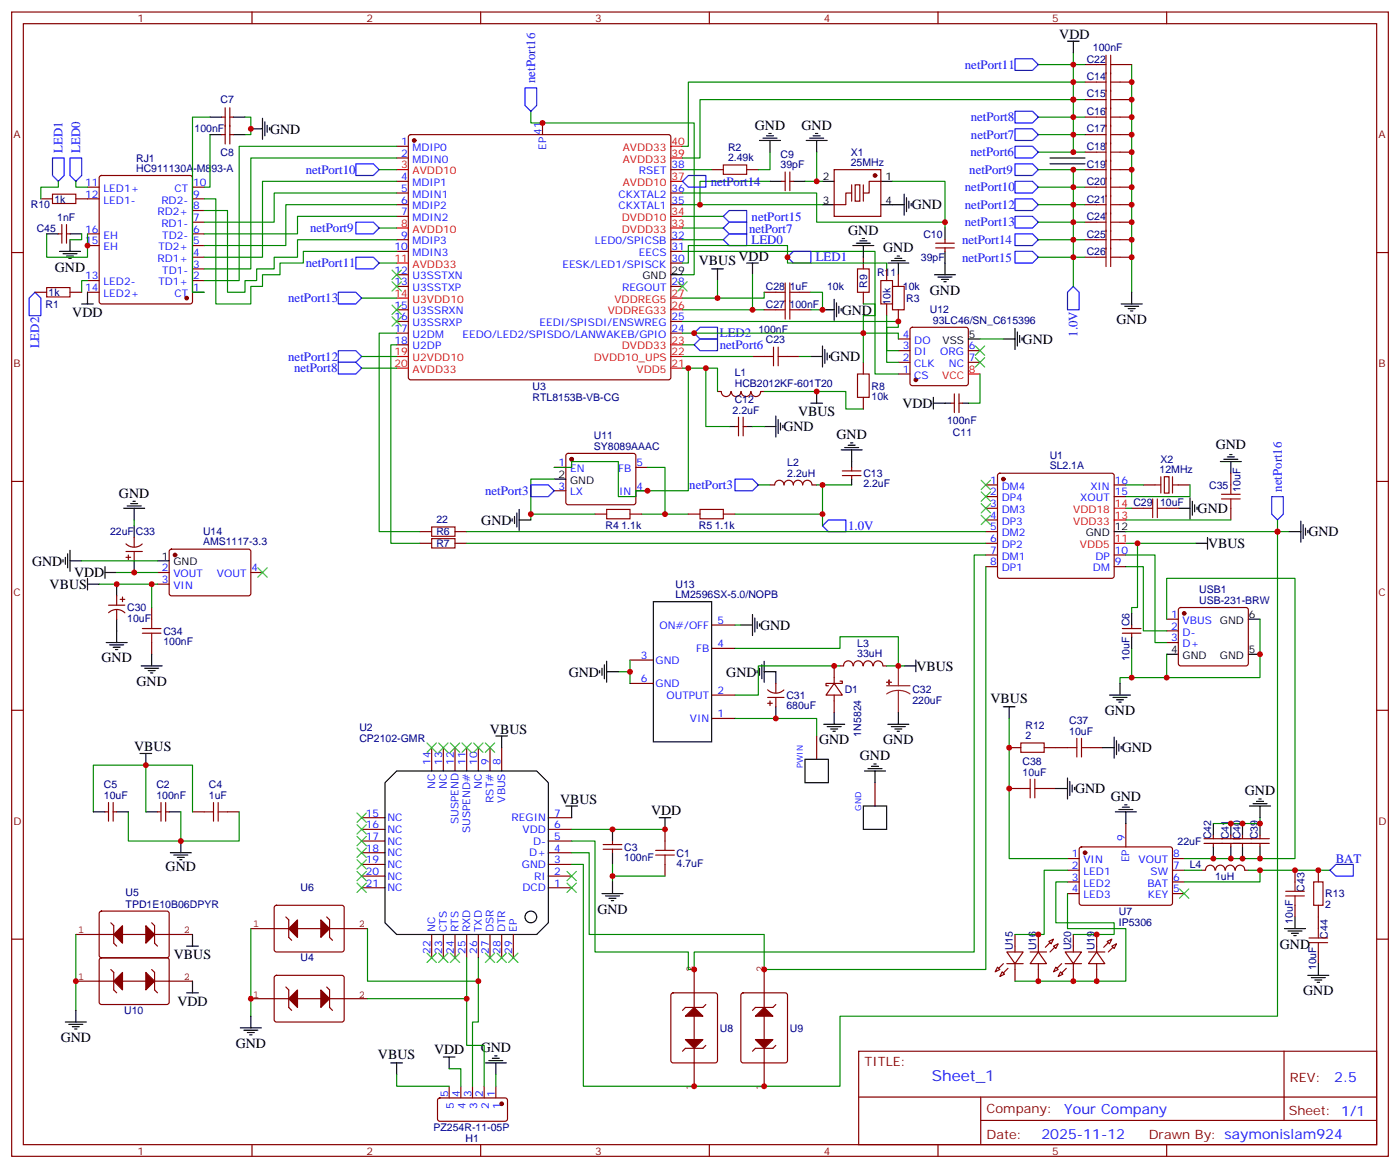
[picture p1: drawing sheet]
<svg xmlns="http://www.w3.org/2000/svg" width="423mm" height="353mm" viewBox="0 0 423 353" stroke-linecap="round" stroke-linejoin="round" font-family="sans-serif">
<defs><g id="words">
<text font-size="4.6" fill="#00f" x="281.7" y="326.6">Sheet_1</text>
<g font-size="4.2">
<text x="320.3" y="11.7">VDD</text>
<text x="81.7" y="40.3">GND</text>
<text x="228.2" y="39.2">GND</text>
<text x="242.4" y="39.2">GND</text>
<text x="275.7" y="63.3">GND</text>
<text x="256.5" y="71">GND</text>
<text x="267.1" y="76.3">GND</text>
<text x="16.6" y="82.1">GND</text>
<text x="211.3" y="80.1">VBUS</text>
<text x="223.3" y="78.8">VDD</text>
<text x="281.2" y="89.1">GND</text>
<text x="21.9" y="95.8">VDD</text>
<text x="254.5" y="95">GND</text>
<text x="337.6" y="97.9">GND</text>
<text x="309.2" y="103.8">GND</text>
<text x="251" y="109.1">GND</text>
<text x="241.3" y="125.8">VBUS</text>
<text x="272.9" y="123.2">VDD</text>
<text x="236.9" y="130.3">GND</text>
<text x="252.9" y="132.7">GND</text>
<text x="367.6" y="135.6">GND</text>
<text x="36" y="150.3">GND</text>
<text x="362.1" y="155">GND</text>
<text x="145.5" y="158.5">GND</text>
<text x="365.3" y="165.6">VBUS</text>
<text x="395.6" y="162">GND</text>
<text x="9.7" y="170.9">GND</text>
<text x="15" y="177.9">VBUS</text>
<text x="22.4" y="174.4">VDD</text>
<text x="229.8" y="190.3">GND</text>
<text x="30.7" y="200.1">GND</text>
<text x="277.1" y="202.6">VBUS</text>
<text x="41.3" y="207.2">GND</text>
<text x="172" y="204.4">GND</text>
<text x="219.6" y="204.4">GND</text>
<text x="299.5" y="212.4">VBUS</text>
<text x="148.2" y="221.7">VBUS</text>
<text x="334.1" y="216.1">GND</text>
<text x="40.6" y="226.9">VBUS</text>
<text x="247.6" y="224.9">GND</text>
<text x="267.1" y="224.9">GND</text>
<text x="339.2" y="227.3">GND</text>
<text x="260" y="229.7">GND</text>
<text x="325.1" y="239.7">GND</text>
<text x="169.3" y="242.8">VBUS</text>
<text x="335.8" y="242.1">GND</text>
<text x="376.4" y="240.3">GND</text>
<text x="196.8" y="246.3">VDD</text>
<text x="50.1" y="263.3">GND</text>
<text x="180.6" y="276.1">GND</text>
<text x="387" y="286.6">GND</text>
<text x="52.6" y="289.8">VBUS</text>
<text x="53.6" y="303.9">VDD</text>
<text x="394.1" y="300.8">GND</text>
<text x="18.3" y="314.9">GND</text>
<text x="71.3" y="316.5">GND</text>
<text x="145.3" y="317.9">GND</text>
<text x="114.3" y="320">VBUS</text>
<text x="131.2" y="318.3">VDD</text>
</g>
<g font-size="4.2" fill="#00f">
<text x="403.4" y="326.9">2.5</text>
<text x="321.8" y="336.4">Your Company</text>
<text x="314.9" y="344.2">2025-11-12</text>
</g>
<g font-size="3.9" fill="#00f">
<text x="291.8" y="20.8">netPort11</text>
<text x="161.8" y="25.1" transform="rotate(-90 161.8 25.1)">netPort16</text>
<text x="293.5" y="36.5">netPort8</text>
<text x="293.6" y="41.9">netPort7</text>
<text x="18.9" y="46.2" transform="rotate(-90 18.9 46.2)">LED1</text>
<text x="24.2" y="46.2" transform="rotate(-90 24.2 46.2)">LED0</text>
<text x="293.5" y="47.1">netPort6</text>
<text x="92.4" y="52.5">netPort10</text>
<text x="293.1" y="52.5">netPort9</text>
<text x="214.9" y="56.1">netPort14</text>
<text x="291.8" y="57.8">netPort10</text>
<text x="291.8" y="63.1">netPort12</text>
<text x="93.8" y="70.2">netPort9</text>
<text x="226.5" y="70.3">netPort7</text>
<text x="227.3" y="66.6">netPort15</text>
<text x="291.8" y="68.4">netPort13</text>
<text x="227.3" y="73.7">LED0</text>
<text x="290.9" y="73.8">netPort14</text>
<text x="92.4" y="80.7">netPort11</text>
<text x="246.7" y="79">LED1</text>
<text x="290.9" y="79.1">netPort15</text>
<text x="87.2" y="91.3">netPort13</text>
<text x="217.7" y="101.9">LED2</text>
<text x="325.8" y="101.7" transform="rotate(-90 325.8 101.7)">1.0V</text>
<text x="11.8" y="105.3" transform="rotate(-90 11.8 105.3)">LED2</text>
<text x="217.7" y="105.6">netPort6</text>
<text x="87.2" y="109">netPort12</text>
<text x="88.9" y="112.5">netPort8</text>
<text x="146.7" y="149.4">netPort3</text>
<text x="208.4" y="147.7">netPort3</text>
<text x="387.6" y="148.5" transform="rotate(-90 387.6 148.5)">netPort16</text>
<text x="256.4" y="160.2">1.0V</text>
<text x="403.9" y="260.7">BAT</text>
</g>
<g font-size="3.9" fill="#800">
<text x="261.4" y="322.2">TITLE:</text>
<text x="390" y="326.9">REV:</text>
<text x="298.3" y="336.4">Company:</text>
<text x="389.7" y="337">Sheet: 1/1</text>
<text x="298.3" y="344.1">Date:</text>
<text x="347.4" y="344.2">Drawn By: saymonislam924</text>
</g>
<g font-size="3.2" fill="#800">
<text x="41.6" y="6.6">1</text>
<text x="110.8" y="6.6">2</text>
<text x="179.9" y="6.6">3</text>
<text x="249.1" y="6.6">4</text>
<text x="318.2" y="6.6">5</text>
<text x="4.1" y="41.7">A</text>
<text x="416.8" y="41.7">A</text>
<text x="4.1" y="110.9">B</text>
<text x="416.8" y="110.9">B</text>
<text x="4.1" y="180">C</text>
<text x="416.8" y="180">C</text>
<text x="4.1" y="249.2">D</text>
<text x="416.8" y="249.2">D</text>
<text x="41.6" y="348.8">1</text>
<text x="110.8" y="348.8">2</text>
<text x="179.9" y="348.8">3</text>
<text x="249.1" y="348.8">4</text>
<text x="318.2" y="348.8">5</text>
</g>
<g font-size="3.2" fill="#000080">
<text x="330.5" y="15.4">100nF</text>
<text x="328.6" y="18.9">C22</text>
<text x="328.6" y="24.2">C14</text>
<text x="328.6" y="29.4">C15</text>
<text x="66.7" y="31.3">C7</text>
<text x="328.6" y="34.7">C16</text>
<text x="58.8" y="40">100nF</text>
<text x="328.6" y="40">C17</text>
<text x="66.7" y="47.1">C8</text>
<text x="220.1" y="45.7">R2</text>
<text x="236" y="47.7">C9</text>
<text x="257.3" y="47">X1</text>
<text x="328.6" y="45.3">C18</text>
<text x="41.2" y="52">HC911130A-M893-A</text>
<text x="41.2" y="48.8">RJ1</text>
<text x="220.1" y="48.8">2.49k</text>
<text x="236" y="50.9">39pF</text>
<text x="257.2" y="50.2">25MHz</text>
<text x="328.6" y="50.6">C19</text>
<text x="328.6" y="55.9">C20</text>
<text x="9.3" y="63">R10</text>
<text x="16.4" y="61.2">1k</text>
<text x="328.6" y="61.2">C21</text>
<text x="11.1" y="70">C45</text>
<text x="17.3" y="66.8">1nF</text>
<text x="279.2" y="71.8">C10</text>
<text x="328.6" y="66.5">C24</text>
<text x="328.6" y="71.8">C25</text>
<text x="328.6" y="77.1">C26</text>
<text x="265.2" y="83.3">R11</text>
<text x="278.5" y="78.8">39pF</text>
<text x="14.7" y="89.4">1k</text>
<text x="231.6" y="87.7">C28</text>
<text x="238.8" y="87.7">1uF</text>
<text x="250.1" y="87.7">10k</text>
<text x="262.2" y="86.9" transform="rotate(-90 262.2 86.9)">R9</text>
<text x="273" y="87.7">10k</text>
<text x="13.8" y="93">R1</text>
<text x="231.6" y="92.9">C27</text>
<text x="238.7" y="93">100nF</text>
<text x="269.2" y="92.2" transform="rotate(-90 269.2 92.2)">10k</text>
<text x="274" y="91.2">R3</text>
<text x="281.2" y="94.7">U12</text>
<text x="229.3" y="100.6">100nF</text>
<text x="282.1" y="97.8">93LC46/SN_C615396</text>
<text x="231.6" y="103.5">C23</text>
<text x="222.2" y="113.7">L1</text>
<text x="161.1" y="117.8">U3</text>
<text x="222.2" y="116.9">HCB2012KF-601T20</text>
<text x="263.5" y="117.7">R8</text>
<text x="161.1" y="121">RTL8153B-VB-CG</text>
<text x="221.5" y="125">2.2uF</text>
<text x="222.2" y="121.9">C12</text>
<text x="263.5" y="120.8">10k</text>
<text x="286.4" y="128.2">100nF</text>
<text x="288.1" y="131.8">C11</text>
<text x="179.6" y="135.9">SY8089AAAC</text>
<text x="179.6" y="132.7">U11</text>
<text x="238.1" y="140.8">L2</text>
<text x="317.4" y="141.8">SL2.1A</text>
<text x="317.4" y="138.7">U1</text>
<text x="350.6" y="143">12MHz</text>
<text x="350.9" y="139.8">X2</text>
<text x="238.1" y="144">2.2uH</text>
<text x="261.1" y="147.3">2.2uF</text>
<text x="261.1" y="144.2">C13</text>
<text x="365.6" y="147.7">C35</text>
<text x="375.1" y="148.5" transform="rotate(-90 375.1 148.5)">10uF</text>
<text x="350.8" y="152.9">10uF</text>
<text x="33.3" y="161.8">22uF</text>
<text x="41.1" y="161.8">C33</text>
<text x="61.4" y="161.5">U14</text>
<text x="131.9" y="158.2">22</text>
<text x="131.9" y="161.7">R6</text>
<text x="183.1" y="160">R4</text>
<text x="187.9" y="160">1.1k</text>
<text x="211.3" y="160">R5</text>
<text x="216.1" y="160">1.1k</text>
<text x="61.4" y="164.7">AMS1117-3.3</text>
<text x="131.9" y="165.3">R7</text>
<text x="204.2" y="177.8">U13</text>
<text x="362.6" y="179.3">USB1</text>
<text x="38.5" y="184.7">C30</text>
<text x="204.2" y="180.7">LM2596SX-5.0/NOPB</text>
<text x="362.6" y="182.4">USB-231-BRW</text>
<text x="38.5" y="187.9">10uF</text>
<text x="49.4" y="191.7">C34</text>
<text x="341.6" y="189.2" transform="rotate(-90 341.6 189.2)">C6</text>
<text x="49.4" y="194.9">100nF</text>
<text x="259.2" y="195.4">L3</text>
<text x="259.2" y="198.6">33uH</text>
<text x="341.6" y="199.7" transform="rotate(-90 341.6 199.7)">10uF</text>
<text x="255.4" y="209.4">D1</text>
<text x="275.9" y="209.4">C32</text>
<text x="237.8" y="214.3">680uF</text>
<text x="237.8" y="211.1">C31</text>
<text x="275.9" y="212.6">220uF</text>
<text x="108.7" y="220.9">U2</text>
<text x="310.1" y="220.2">R12</text>
<text x="323.3" y="218.8">C37</text>
<text x="108.7" y="224.1">CP2102-GMR</text>
<text x="260.4" y="222.5" transform="rotate(-90 260.4 222.5)">1N5824</text>
<text x="310.1" y="223.4">2</text>
<text x="323.3" y="222">10uF</text>
<text x="309.2" y="231.2">C38</text>
<text x="31.4" y="238.2">C5</text>
<text x="47.3" y="238.2">C2</text>
<text x="63.2" y="238.2">C4</text>
<text x="309.2" y="234.4">10uF</text>
<text x="31.4" y="241.4">10uF</text>
<text x="47.3" y="241.4">100nF</text>
<text x="63.2" y="241.4">1uF</text>
<text x="188.7" y="257">C3</text>
<text x="356.1" y="255.2">22uF</text>
<text x="366.3" y="253.6" transform="rotate(-90 366.3 253.6)">C42</text>
<text x="371.5" y="253.6" transform="rotate(-90 371.5 253.6)">C41</text>
<text x="375.1" y="253.6" transform="rotate(-90 375.1 253.6)">C40</text>
<text x="380.4" y="253.6" transform="rotate(-90 380.4 253.6)">C39</text>
<text x="188.7" y="260.2">100nF</text>
<text x="204.6" y="262">4.7uF</text>
<text x="204.6" y="258.8">C1</text>
<text x="359.8" y="262.3">L4</text>
<text x="90.9" y="269.1">U6</text>
<text x="367.4" y="265.8">1uH</text>
<text x="394.5" y="269.5" transform="rotate(-90 394.5 269.5)">C43</text>
<text x="38" y="274.2">TPD1E10B06DPYR</text>
<text x="38" y="270.8">U5</text>
<text x="400.8" y="274.3">2</text>
<text x="400.8" y="271.1">R13</text>
<text x="338.3" y="279.7">IP5306</text>
<text x="338.3" y="276.5">U7</text>
<text x="390.9" y="279" transform="rotate(-90 390.9 279)">10uF</text>
<text x="306.3" y="287.1" transform="rotate(-90 306.3 287.1)">U15</text>
<text x="313.3" y="287.1" transform="rotate(-90 313.3 287.1)">U16</text>
<text x="323.9" y="287.1" transform="rotate(-90 323.9 287.1)">U20</text>
<text x="331" y="287.1" transform="rotate(-90 331 287.1)">U19</text>
<text x="401.5" y="283.6" transform="rotate(-90 401.5 283.6)">C44</text>
<text x="90.9" y="290.2">U4</text>
<text x="398" y="293.1" transform="rotate(-90 398 293.1)">10uF</text>
<text x="37.5" y="306.4">U10</text>
<text x="217.7" y="311.7">U8</text>
<text x="238.8" y="311.7">U9</text>
<text x="131.1" y="341.7">PZ254R-11-05P</text>
<text x="140.8" y="345.2">H1</text>
</g>
<g font-size="3.2" fill="#00f">
<text x="163.7" y="40.7" transform="rotate(-90 163.7 40.7)">41</text>
<text x="121.3" y="43.9">1</text>
<text x="121.3" y="47.4">2</text>
<text x="124.8" y="45.6">MDIP0</text>
<text x="165.1" y="45.3" transform="rotate(-90 165.1 45.3)">EP</text>
<text x="124.8" y="49.1">MDIN0</text>
<text x="193.2" y="52.7">RSET</text>
<text x="203" y="50.9">38</text>
<text x="25.8" y="59.7">12</text>
<text x="25.8" y="56.2">11</text>
<text x="31.3" y="58">LED1+</text>
<text x="52.7" y="58">CT</text>
<text x="58.4" y="56.2">10</text>
<text x="58.4" y="59.7">9</text>
<text x="121.3" y="54.4">4</text>
<text x="121.3" y="58">5</text>
<text x="124.8" y="56.2">MDIP1</text>
<text x="124.8" y="59.7">MDIN1</text>
<text x="187" y="59.7">CKXTAL2</text>
<text x="203" y="58">36</text>
<text x="31.3" y="61.5">LED1-</text>
<text x="47.6" y="65">RD2+</text>
<text x="48.8" y="61.5">RD2-</text>
<text x="58.4" y="63.3">8</text>
<text x="121.3" y="61.5">6</text>
<text x="121.3" y="65">7</text>
<text x="124.8" y="63.3">MDIP2</text>
<text x="187" y="63.3">CKXTAL1</text>
<text x="203" y="61.5">35</text>
<text x="25.8" y="70.3">16</text>
<text x="48.8" y="68.5">RD1-</text>
<text x="58.4" y="66.8">7</text>
<text x="58.4" y="70.3">6</text>
<text x="124.8" y="66.8">MDIN2</text>
<text x="25.8" y="73.8">15</text>
<text x="31.3" y="75.6">EH</text>
<text x="31.3" y="72.1">EH</text>
<text x="47.9" y="75.6">TD2+</text>
<text x="49" y="72.1">TD2-</text>
<text x="58.4" y="73.8">5</text>
<text x="58.4" y="77.4">4</text>
<text x="119.3" y="75.6">10</text>
<text x="121.3" y="72.1">9</text>
<text x="124.8" y="73.8">MDIP3</text>
<text x="124.8" y="77.4">MDIN3</text>
<text x="179.9" y="73.8">LED0/SPICSB</text>
<text x="193.1" y="77.4">EECS</text>
<text x="203" y="75.6">31</text>
<text x="203" y="72.1">32</text>
<text x="47.6" y="79.1">RD1+</text>
<text x="49" y="82.7">TD1-</text>
<text x="58.4" y="80.9">3</text>
<text x="119.3" y="82.7">12</text>
<text x="170" y="80.9">EESK/LED1/SPISCK</text>
<text x="203" y="79.1">30</text>
<text x="25.8" y="87.9">14</text>
<text x="25.8" y="84.4">13</text>
<text x="31.3" y="89.7">LED2+</text>
<text x="31.3" y="86.2">LED2-</text>
<text x="47.9" y="86.2">TD1+</text>
<text x="52.7" y="89.7">CT</text>
<text x="58.4" y="84.4">2</text>
<text x="58.4" y="87.9">1</text>
<text x="119.3" y="86.2">13</text>
<text x="124.8" y="84.4">U3SSTXN</text>
<text x="124.8" y="87.9">U3SSTXP</text>
<text x="188.1" y="87.9">REGOUT</text>
<text x="203" y="86.2">28</text>
<text x="119.3" y="93.2">15</text>
<text x="124.8" y="95">U3SSRXN</text>
<text x="119.3" y="96.8">16</text>
<text x="119.3" y="100.3">17</text>
<text x="124.8" y="98.5">U3SSRXP</text>
<text x="163.1" y="98.5">EEDI/SPISDI/ENSWREG</text>
<text x="203" y="100.3">24</text>
<text x="203" y="96.8">25</text>
<text x="119.3" y="103.8">18</text>
<text x="124.8" y="102.1">U2DM</text>
<text x="124.8" y="105.6">U2DP</text>
<text x="139.9" y="102.1">EEDO/LED2/SPISDO/LANWAKEB/GPIO</text>
<text x="273" y="105.6">3</text>
<text x="273" y="102.1">4</text>
<text x="276.5" y="107.4">DI</text>
<text x="276.5" y="103.8">DO</text>
<text x="284.3" y="107.4">ORG</text>
<text x="293" y="105.6">6</text>
<text x="273" y="112.6">1</text>
<text x="273" y="109.1">2</text>
<text x="276.5" y="110.9">CLK</text>
<text x="286.9" y="110.9">NC</text>
<text x="293" y="109.1">7</text>
<text x="276.5" y="114.4">CS</text>
<text x="168.9" y="140.9">1</text>
<text x="172.4" y="142.6">EN</text>
<text x="187" y="142.6">FB</text>
<text x="192.4" y="140.9">5</text>
<text x="168.9" y="147.9">3</text>
<text x="172.4" y="149.7">LX</text>
<text x="187.3" y="149.7">IN</text>
<text x="192.4" y="147.9">4</text>
<text x="299.4" y="146.2">1</text>
<text x="299.4" y="149.7">2</text>
<text x="302.9" y="147.9">DM4</text>
<text x="329.7" y="147.9">XIN</text>
<text x="337.1" y="149.7">15</text>
<text x="337.1" y="146.2">16</text>
<text x="299.4" y="153.2">3</text>
<text x="302.9" y="151.4">DP4</text>
<text x="302.9" y="155">DM3</text>
<text x="326.6" y="151.4">XOUT</text>
<text x="299.4" y="156.7">4</text>
<text x="299.4" y="160.3">5</text>
<text x="302.9" y="158.5">DP3</text>
<text x="299.4" y="163.8">6</text>
<text x="299.4" y="167.3">7</text>
<text x="302.9" y="162">DM2</text>
<text x="302.9" y="165.6">DP2</text>
<text x="337.1" y="167.3">10</text>
<text x="49" y="172.6">2</text>
<text x="76" y="172.6">4</text>
<text x="299.4" y="170.9">8</text>
<text x="302.9" y="169.1">DM1</text>
<text x="302.9" y="172.6">DP1</text>
<text x="330.5" y="172.6">DM</text>
<text x="331.2" y="169.1">DP</text>
<text x="337.1" y="170.9">9</text>
<text x="49" y="176.1">3</text>
<text x="52.5" y="174.4">VOUT</text>
<text x="52.5" y="177.9">VIN</text>
<text x="65.6" y="174.4">VOUT</text>
<text x="199.4" y="189.9">ON#/OFF</text>
<text x="217" y="188.5">5</text>
<text x="354.1" y="190.3">2</text>
<text x="354.1" y="186.7">1</text>
<text x="357.6" y="188.5">VBUS</text>
<text x="210.5" y="197">FB</text>
<text x="217" y="195.5">4</text>
<text x="354.1" y="193.8">3</text>
<text x="357.6" y="195.5">D+</text>
<text x="357.6" y="192">D-</text>
<text x="193.8" y="199.1">3</text>
<text x="198.3" y="200.5">GND</text>
<text x="193.8" y="206.1">6</text>
<text x="198.3" y="207.5">GND</text>
<text x="217" y="209.7">2</text>
<text x="201.5" y="211.1">OUTPUT</text>
<text x="208.6" y="218.1">VIN</text>
<text x="217" y="216.7">1</text>
<text x="130.2" y="231.2" transform="rotate(-90 130.2 231.2)">14</text>
<text x="133.7" y="231.2" transform="rotate(-90 133.7 231.2)">13</text>
<text x="137.2" y="231.2" transform="rotate(-90 137.2 231.2)">12</text>
<text x="140.8" y="231.2" transform="rotate(-90 140.8 231.2)">11</text>
<text x="144.3" y="231.2" transform="rotate(-90 144.3 231.2)">10</text>
<text x="147.8" y="231.2" transform="rotate(-90 147.8 231.2)">9</text>
<text x="151.3" y="231.2" transform="rotate(-90 151.3 231.2)">8</text>
<text x="131.6" y="238.2" transform="rotate(-90 131.6 238.2)">NC</text>
<text x="135.1" y="238.2" transform="rotate(-90 135.1 238.2)">NC</text>
<text x="145.7" y="238.2" transform="rotate(-90 145.7 238.2)">NC</text>
<text x="149.2" y="242.6" transform="rotate(-90 149.2 242.6)">RST#</text>
<text x="152.8" y="242.5" transform="rotate(-90 152.8 242.5)">VBUS</text>
<text x="110.6" y="246.7">15</text>
<text x="110.6" y="250.2">16</text>
<text x="117.1" y="248.1">NC</text>
<text x="117.1" y="251.6">NC</text>
<text x="138.6" y="249" transform="rotate(-90 138.6 249)">SUSPEND</text>
<text x="142.2" y="251.6" transform="rotate(-90 142.2 251.6)">SUSPEND#</text>
<text x="154.7" y="248.1">REGIN</text>
<text x="158" y="251.6">VDD</text>
<text x="167.6" y="250.2">6</text>
<text x="167.6" y="246.7">7</text>
<text x="110.6" y="253.8">17</text>
<text x="110.6" y="257.3">18</text>
<text x="117.1" y="255.2">NC</text>
<text x="161.2" y="255.2">D-</text>
<text x="167.6" y="257.3">4</text>
<text x="167.6" y="253.8">5</text>
<text x="340.1" y="254.1" transform="rotate(-90 340.1 254.1)">9</text>
<text x="110.6" y="260.8">19</text>
<text x="117.1" y="258.7">NC</text>
<text x="117.1" y="262.2">NC</text>
<text x="157.8" y="262.2">GND</text>
<text x="160.1" y="258.7">D+</text>
<text x="167.6" y="260.8">3</text>
<text x="324.1" y="259">1</text>
<text x="324.1" y="262.6">2</text>
<text x="327.6" y="260.8">VIN</text>
<text x="341.5" y="260.5" transform="rotate(-90 341.5 260.5)">EP</text>
<text x="344.3" y="260.8">VOUT</text>
<text x="354.7" y="262.6">7</text>
<text x="354.7" y="259">8</text>
<text x="110.6" y="264.3">20</text>
<text x="110.6" y="267.9">21</text>
<text x="117.1" y="265.7">NC</text>
<text x="117.1" y="269.3">NC</text>
<text x="158" y="269.3">DCD</text>
<text x="161.6" y="265.7">RI</text>
<text x="167.6" y="267.9">1</text>
<text x="167.6" y="264.3">2</text>
<text x="324.1" y="266.1">3</text>
<text x="324.1" y="269.6">4</text>
<text x="327.6" y="264.3">LED1</text>
<text x="327.6" y="267.9">LED2</text>
<text x="346.9" y="267.9">BAT</text>
<text x="347.9" y="264.3">SW</text>
<text x="354.7" y="269.6">5</text>
<text x="354.7" y="266.1">6</text>
<text x="327.6" y="271.4">LED3</text>
<text x="347.1" y="271.4">KEY</text>
<text x="131.6" y="281.6" transform="rotate(-90 131.6 281.6)">NC</text>
<text x="135.1" y="281.6" transform="rotate(-90 135.1 281.6)">CTS</text>
<text x="138.6" y="281.6" transform="rotate(-90 138.6 281.6)">RTS</text>
<text x="142.2" y="281.6" transform="rotate(-90 142.2 281.6)">RXD</text>
<text x="145.7" y="281.6" transform="rotate(-90 145.7 281.6)">TXD</text>
<text x="149.2" y="281.6" transform="rotate(-90 149.2 281.6)">DSR</text>
<text x="152.8" y="281.6" transform="rotate(-90 152.8 281.6)">DTR</text>
<text x="156.3" y="281.6" transform="rotate(-90 156.3 281.6)">EP</text>
<text x="130.2" y="288.1" transform="rotate(-90 130.2 288.1)">22</text>
<text x="133.7" y="288.1" transform="rotate(-90 133.7 288.1)">23</text>
<text x="137.2" y="288.1" transform="rotate(-90 137.2 288.1)">24</text>
<text x="140.8" y="288.1" transform="rotate(-90 140.8 288.1)">25</text>
<text x="144.3" y="288.1" transform="rotate(-90 144.3 288.1)">26</text>
<text x="147.8" y="288.1" transform="rotate(-90 147.8 288.1)">27</text>
<text x="151.3" y="288.1" transform="rotate(-90 151.3 288.1)">28</text>
<text x="154.9" y="288.1" transform="rotate(-90 154.9 288.1)">29</text>
<text x="135.5" y="331.5" transform="rotate(-90 135.5 331.5)">5</text>
<text x="137.2" y="335" transform="rotate(-90 137.2 335)">5</text>
<text x="139" y="331.5" transform="rotate(-90 139 331.5)">4</text>
<text x="140.8" y="335" transform="rotate(-90 140.8 335)">4</text>
<text x="142.5" y="331.5" transform="rotate(-90 142.5 331.5)">3</text>
<text x="144.3" y="335" transform="rotate(-90 144.3 335)">3</text>
<text x="146" y="331.5" transform="rotate(-90 146 331.5)">2</text>
<text x="147.8" y="335" transform="rotate(-90 147.8 335)">2</text>
<text x="149.6" y="331.5" transform="rotate(-90 149.6 331.5)">1</text>
<text x="151.3" y="335" transform="rotate(-90 151.3 335)">1</text>
</g>
<g font-size="3.2" fill="#f00">
<text x="188.3" y="45.6">AVDD33</text>
<text x="203" y="47.4">39</text>
<text x="203" y="43.9">40</text>
<text x="121.3" y="50.9">3</text>
<text x="124.8" y="52.7">AVDD10</text>
<text x="188.3" y="49.1">AVDD33</text>
<text x="188.3" y="56.2">AVDD10</text>
<text x="203" y="54.4">37</text>
<text x="203" y="65">34</text>
<text x="121.3" y="68.5">8</text>
<text x="124.8" y="70.3">AVDD10</text>
<text x="188" y="70.3">DVDD33</text>
<text x="188" y="66.8">DVDD10</text>
<text x="203" y="68.5">33</text>
<text x="119.3" y="79.1">11</text>
<text x="124.8" y="80.9">AVDD33</text>
<text x="119.3" y="89.7">14</text>
<text x="203" y="89.7">27</text>
<text x="124.8" y="91.5">U3VDD10</text>
<text x="183.8" y="95">VDDREG33</text>
<text x="185.8" y="91.5">VDDREG5</text>
<text x="203" y="93.2">26</text>
<text x="119.3" y="107.4">19</text>
<text x="188" y="105.6">DVDD33</text>
<text x="203" y="107.4">22</text>
<text x="203" y="103.8">23</text>
<text x="119.3" y="110.9">20</text>
<text x="124.8" y="109.1">U2VDD10</text>
<text x="124.8" y="112.6">AVDD33</text>
<text x="179.6" y="109.1">DVDD10_UPS</text>
<text x="192.5" y="112.6">VDD5</text>
<text x="203" y="110.9">21</text>
<text x="293" y="112.6">8</text>
<text x="284.9" y="114.4">VCC</text>
<text x="324.5" y="155">VDD18</text>
<text x="337.1" y="153.2">14 C29</text>
<text x="324.5" y="158.5">VDD33</text>
<text x="337.1" y="156.7">13</text>
<text x="326.5" y="165.6">VDD5</text>
<text x="337.1" y="163.8">11</text>
</g>
<g font-size="3.2">
<text x="248.8" y="54.4">2</text>
<text x="267.8" y="54.4">1</text>
<text x="248.8" y="61.5">3</text>
<text x="267.8" y="61.5">4</text>
<text x="203" y="82.7">29</text>
<text x="194.3" y="84.4">GND</text>
<text x="285" y="103.8">VSS</text>
<text x="293" y="102.1">5</text>
<text x="168.9" y="144.4">2</text>
<text x="172.4" y="146.2">GND</text>
<text x="337.1" y="160.3">12</text>
<text x="328.3" y="162">GND</text>
<text x="49" y="169.1">1</text>
<text x="52.5" y="170.9">GND</text>
<text x="368.9" y="188.5">GND</text>
<text x="377.6" y="186.7">6</text>
<text x="354.1" y="197.3">4</text>
<text x="377.6" y="197.3">5</text>
<text x="357.6" y="199.1">GND</text>
<text x="368.9" y="199.1">GND</text>
</g>
<g font-size="3.2" fill="#840000">
<text x="23.6" y="282">1</text>
<text x="55.6" y="282">2</text>
<text x="76.6" y="280.2">1</text>
<text x="108.5" y="280.2">2</text>
<text x="209.5" y="293.6" transform="rotate(-90 209.5 293.6)">2</text>
<text x="230.7" y="293.6" transform="rotate(-90 230.7 293.6)">2</text>
<text x="23.6" y="296.1">1</text>
<text x="55.6" y="296.1">2</text>
<text x="76.6" y="301.4">1</text>
<text x="108.5" y="301.4">2</text>
<text x="209.5" y="329.4" transform="rotate(-90 209.5 329.4)">1</text>
<text x="230.7" y="329.4" transform="rotate(-90 230.7 329.4)">1</text>
</g>
<g font-size="2.5" fill="#00f">
<text x="242.7" y="232" transform="rotate(-90 242.7 232)">PWIN</text>
<text x="260.3" y="245" transform="rotate(-90 260.3 245)">GND</text>
</g>
</g></defs>
<g fill="none" stroke="#870000" stroke-width=".35">
<path d="M3.5 3.6h416.3v345.8h-416.3zM7.1 7.2h409.2v338.6h-409.2zM76.2 3.6v3.6M145.3 3.6v3.6M214.5 3.6v3.6M283.6 3.6v3.6M328.1 19.5h3.5M338.7 19.5h3.5M352.8 3.6v3.6M67 35.4h1.1M68.1 32.6v10.9M69.5 32.6v10.9"/>
<path d="M69.5 35.4h1.1M164 37.1v3.6M328.1 35.4h3.5M328.1 24.8h3.5M328.1 30.1h3.5M338.7 35.4h3.5M338.7 24.8h3.5M338.7 30.1h3.5M26.5 56.6h3.5M30.2 53.2l.5-.2h26.8l.5 .2 .2 .5v37.4l-.2 .5-.5 .2h-26.8l-.5-.2-.2-.5v-37.4zM58.2 56.6h3.5M67 40.7h1.1"/>
<path d="M69.5 40.7h1.1M119.9 44.2h3.6M119.9 47.7h3.6M119.9 54.8h3.6M119.9 58.3h3.6M123.7 40.9l.5-.2h77.9l.5 .2 .2 .5v72.7l-.2 .5-.5 .2h-77.9l-.5-.3-.2-.4v-72.7zM202.8 58.3h3.6M202.8 51.3h3.6M215.2 51.3h3.5M225.8 51.3h3.5M236.4 54.8h1M237.4 52v5.6"/>
<path d="M238.8 54.8h1.1M238.8 52v5.6M252.2 51.3h14.1v14.1h-14.1zM257.5 58.3h-1.7v3.5h-3.6M258.6 55.8h1.4v5h-1.4zM266.3 54.8h-3.5v3.5h-1.7M328.1 56.6h3.5M328.1 51.3h3.5M328.1 40.7h3.5M328.1 46h3.5M338.7 56.6h3.5M338.7 51.3h3.5"/>
<path d="M338.7 40.7h3.5M338.7 46h3.5M3.5 76.3h3.6M12.3 60.1h3.6M17.6 70.7h1.1M18.7 67.8v5.7M20.1 70.7h1.1M20.1 67.8v5.7M22.9 60.1h7.1M26.5 74.2h3.5M26.5 70.7h3.5M58.2 74.2h3.5"/>
<path d="M58.2 60.1h3.5M58.2 63.6h3.5M58.2 67.1h3.5M58.2 70.7h3.5M58.2 77.7h3.5M119.9 61.8h3.6M119.9 65.4h3.6M119.9 72.4h3.6M119.9 76h3.6M202.8 61.8h3.6M202.8 72.4h3.6M202.8 76h3.6"/>
<path d="M202.8 79.5h3.6M261.1 77.7v3.5M282.9 73.5h5.7M282.9 74.9h5.7M285.8 72.4v1.1M285.8 74.9v1.1M328.1 67.1h3.5M328.1 77.7h3.5M328.1 61.8h3.5M328.1 72.4h3.5M338.7 67.1h3.5M338.7 77.7h3.5"/>
<path d="M338.7 61.8h3.5M338.7 72.4h3.5M416.3 76.3h3.5M10.6 88.3h3.5M21.2 88.3h3.5M26.5 88.3h3.5M26.5 84.8h3.5M58.2 88.3h3.5M58.2 84.8h3.5M58.2 81.2h3.5M119.9 83h3.6M119.9 86.5h3.6"/>
<path d="M119.9 93.6h3.6M119.9 97.1h3.6M202.8 86.5h3.6M202.8 97.1h3.6M231.1 88.3h3.5M231.1 93.6h3.5M241.7 88.3h3.5M241.7 93.6h3.5M261.1 88.3v3.5M268.1 81.2v3.6M268.1 91.8v3.6M271.6 83v3.5"/>
<path d="M271.6 93.6v3.5M275.4 99.1l.5-.2h16.2l.5 .2 .2 .5v16.2l-.2 .5-.5 .2h-16.2l-.5-.2-.2-.5v-16.2zM119.9 100.6h3.6M119.9 104.2h3.6M202.8 100.6h3.6M217 118.3h1M218.1 118.3a1.41 1.41 0 0 0 1.4 1.5 1.41 1.41 0 0 0 1.4-1.5M221.2 118.3a1.41 1.41 0 0 0 1.4 1.5 1.41 1.41 0 0 0 1.4-1.5M224.2 118.3a1.41 1.41 0 0 0 1.4 1.5 1.41 1.41 0 0 0 1.4-1.5M227.2 118.3a1.41 1.41 0 0 0 1.4 1.5 1.41 1.41 0 0 0 1.4-1.5M227.5 107.7h3.6M230 118.3h1.1"/>
<path d="M238.1 107.7h3.6M261.1 109.5v3.5M271.6 113h3.6M271.6 109.5h3.6M271.6 105.9h3.6M271.6 102.4h3.6M288.6 119v5.6M290 119v5.6M292.8 109.5h3.5M292.8 105.9h3.5M171.3 137.2l.5-.2h19.8l.5 .2 .2 .5-.1 14.4-.6 .4-20.1-.1-.4-.6v-14.1zM222.2 128.9h1.1"/>
<path d="M223.3 126v5.7M224.7 126v5.7M224.7 128.9h1.1M261.1 120.1v3.5M287.5 121.8h1.1M290 121.8h1M3.5 145.5h3.6M167.6 141.2h3.5M167.6 148.3h3.5M179.9 155.3h3.5M190.5 155.3h3.5M192.3 141.2h3.5"/>
<path d="M192.3 148.3h3.5M208.1 155.3h3.6M218.7 155.3h3.5M232.8 146.5h1.4a1.41 1.41 0 0 1 1.5-1.4 1.41 1.41 0 0 1 1.4 1.4 1.41 1.41 0 0 1 1.4-1.4 1.41 1.41 0 0 1 1.4 1.4 1.41 1.41 0 0 1 1.4-1.4 1.41 1.41 0 0 1 1.4 1.4 1.41 1.41 0 0 1 1.4-1.4 1.41 1.41 0 0 1 1.4 1.4h1.4M254.7 143.7h5.6M254.7 142.3h5.6M257.5 141.2v1.1M257.5 143.7v1M298.1 146.5h3.5M298.1 150h3.5M298.1 153.6h3.5M298.1 157.1h3.5"/>
<path d="M301.9 143.2l.4-.2h33.9l.5 .2 .2 .5v30.3l-.2 .5-.5 .2h-33.9l-.5-.2-.2-.5v-30.3zM336.9 146.5h3.5M336.9 150h3.5M342.2 153.6h3.5M345.7 146.5h3.5M352.1 144h1.4v5h-1.4zM352.8 153.6h3.5M356.3 146.5h3.5M372.2 143v3.5M372.2 153.6v3.5M416.3 145.5h3.5M38.1 164.3a3.5 3.5 0 0 0 4.9 0"/>
<path d="M38.1 166.6h4.9M38.1 168.4h1.4M38.8 167.7v1.4M40.6 162.4v2.8M40.6 166.6v2.8M47.6 173h3.6M47.6 176.5h3.6M51.4 166.1l.5-.2 23.5 .1 .4 .6v13l-.7 .4h-23.5l-.4-.7v-12.7zM75.8 173h3.6M127 160.6h3.5M127 164.1h3.5M137.6 160.6h3.5"/>
<path d="M137.6 164.1h3.5M298.1 160.6h3.5M298.1 164.1h3.5M298.1 167.7h3.5M298.1 171.2h3.5M336.9 167.7h3.5M336.9 171.2h3.5M32.8 182.8h4.9M32.8 185.1a3.5 3.5 0 0 1 5 0M35.3 180v2.8M35.3 184.3v2.8M36.3 181.1h1.4"/>
<path d="M37 180.4v1.4M45.9 183.6v3.5M45.9 194.1v3.6M190.5 199.4h7.1M215.2 195.9h7M215.2 188.8h7M339.4 189.9h5.6M339.4 191.3h5.6M342.2 188.8v1.1M342.2 191.3v1.1M352.8 194.1h3.5M352.8 190.6h3.5"/>
<path d="M352.8 187.1h3.5M356.5 183.8l.5-.2h19.8l.5 .2 .2 .5v16.2l-.3 .5-.4 .2h-19.8l-.5-.2-.2-.5v-16.2zM3.5 214.6h3.6M190.5 206.5h7.1M215.2 217.1h7M215.2 210h7M232.1 208.4a3.5 3.5 0 0 0 4.9 0M232.1 210.7h5M232.1 212.5h1.4M232.8 211.8v1.4M234.6 206.5v2.8M234.6 210.7v2.8"/>
<path d="M252.2 206.5l2.5 3.5h-4.9zM252.2 201.2v5.3M252.2 210v5.3M254 205.8h.7v.7h-4.9v.7h.7M254 201.2h1.1M255.1 201.2a1.41 1.41 0 0 1 1.4-1.5 1.41 1.41 0 0 1 1.4 1.5M258.1 201.2a1.41 1.41 0 0 1 1.4-1.5 1.41 1.41 0 0 1 1.4 1.5M261.1 201.2a1.41 1.41 0 0 1 1.4-1.5 1.41 1.41 0 0 1 1.4 1.5M264.1 201.2a1.41 1.41 0 0 1 1.4-1.5 1.41 1.41 0 0 1 1.4 1.5M267.1 201.2h1M416.3 214.6h3.5M130.5 225.9v7"/>
<path d="M134.1 225.9v7M137.6 225.9v7M141.1 225.9v7M144.6 225.9v7M148.2 225.9v7M151.7 225.9v7M246.9 222.4v7M264.6 236.5v7M305.2 225.9h3.5M305.2 238.2h3.5M315.7 225.9h7.1M315.7 238.2h3.6"/>
<path d="M329.8 225.9h3.6M31.7 245.3h1.1M32.8 242.5v5.6M34.2 245.3h1.1M34.2 242.5v5.6M47.6 245.3h1.1M48.7 242.5v5.6M50.1 242.5v5.6M50.1 245.3h1.1M58.2 245.3h3.5M68.8 245.3h3.5M109.4 257.6h7"/>
<path d="M109.4 254.1h7M109.4 250.6h7M109.4 247.1h7M165.8 257.6h7.1M165.8 254.1h7.1M165.8 250.6h7.1M165.8 247.1h7.1M182.4 255.2h5.6M182.4 256.6h5.6M185.2 254.1v1.1M185.2 256.6v1M201.1 250.6v3.5"/>
<path d="M322.8 259.4h3.5M326.6 256.1l.4-.2h27.1l.4 .7v16.5l-.7 .4-27-.1-.5-.6v-16.2zM340.4 248.8v7.1M354.5 259.4h3.6M364.1 254.8h19.7M364.1 253.4h19.7M366.9 252.3v1.1M366.9 254.8v1.1M372.2 252.3v1.1M372.2 254.8v1.1M375.7 252.3v1.1M375.7 254.8v1.1"/>
<path d="M381 252.3v1.1M381 254.8v1.1M109.4 268.2h7M109.4 264.7h7M109.4 261.2h7M165.8 268.2h7.1M165.8 264.7h7.1M165.8 261.2h7.1M201.1 261.2v3.5M322.8 262.9h3.5M322.8 266.5h3.5M322.8 270h3.5"/>
<path d="M354.5 262.9h3.6M354.5 266.5h3.6M354.5 270h3.6M363.4 262.9h1M367.3 262.9a1.41 1.41 0 0 0-1.4-1.5 1.41 1.41 0 0 0-1.4 1.5M367.6 262.9a1.41 1.41 0 0 1 1.4-1.5 1.41 1.41 0 0 1 1.4 1.5M370.6 262.9a1.41 1.41 0 0 1 1.4-1.5 1.41 1.41 0 0 1 1.4 1.5M373.6 262.9a1.41 1.41 0 0 1 1.4-1.5 1.41 1.41 0 0 1 1.4 1.5h1.1M391.6 262.9v3.6M391.6 273.5v3.5M398.6 262.9v3.6M398.6 273.5v7.1"/>
<path d="M3.5 283.7h3.6M130.5 282.3v7.1M134.1 282.3v7.1M137.6 282.3v7.1M141.1 282.3v7.1M144.6 282.3v7.1M148.2 282.3v7.1M151.7 282.3v7.1M155.2 282.3v7.1M301.6 292.2l.7 .7-1.4 .7zM303 293.6l.7 .7-1.4 .7zM304.4 287.6h5l-2.5 3.5z"/>
<path d="M304.4 291.1h5M306.9 282.3v5.3M306.9 291.1v5.3M311.5 287.6h4.9M314 287.6l2.4 3.5h-4.9zM314 282.3v5.3M314 291.1v5.3M317.1 284.4l1.5-.7-.7 1.5zM318.6 285.9l1.4-.7-.7 1.4zM319.3 292.2l.7 .7-1.4 .7zM320.7 293.6l.7 .7-1.4 .7zM322.1 287.6h4.9l-2.4 3.5z"/>
<path d="M322.1 291.1h4.9M324.6 282.3v5.3M324.6 291.1v5.3M329.1 287.6h5M331.6 287.6l2.5 3.5h-5zM331.6 282.3v5.3M331.6 291.1v5.3M334.8 284.4l1.4-.7-.7 1.5zM336.2 285.9l1.4-.7-.7 1.4zM398.6 287.6v3.5M416.3 283.7h3.5M259.6 317.6h156.7v28.2h-156.7z"/>
<path d="M388.3 317.6v20.9M132.5 331.9l.5-.2 20 .1 .5 .6-.1 5.9-.6 .5-20.1-.1-.4-.6v-5.7zM135.8 328.2v3.5M139.3 328.2v3.5M142.9 328.2v3.5M146.4 328.2v3.5M149.9 328.2v3.5M259.7 331.5h156.4M296.6 338.5h119.5M296.6 331.5v14.1M76.2 345.8v3.6M145.3 345.8v3.6"/>
<path d="M214.5 345.8v3.6M283.6 345.8v3.6M352.8 345.8v3.6"/>
</g>
<g fill="#870000" stroke="#870000" stroke-width=".35">
<path d="M333.7 286.2l1.4-1.4z"/>
<path d="M335.1 287.6l1.4-1.4z"/>
<path d="M322.4 292.6l-1.4 1.4z"/>
<path d="M319.6 292.6l1.4-1.5z"/>
<path d="M304.8 292.6l-1.4 1.4z"/>
<path d="M303.4 291.1l-1.4 1.5z"/>
<path d="M316.1 286.2l1.4-1.4z"/>
<path d="M317.5 287.6l1.4-1.4z"/>
<circle cx="303.4" cy="144.7" r=".53"/>
<circle cx="56.4" cy="90.1" r=".53"/>
<circle cx="125.2" cy="42.4" r=".53"/>
<circle cx="264.6" cy="53" r=".53"/>
<circle cx="172.9" cy="138.7" r=".53"/>
<circle cx="276.9" cy="114.8" r=".53"/>
<circle cx="358.1" cy="185.3" r=".53"/>
<circle cx="52.9" cy="167.7" r=".53"/>
<circle cx="328.1" cy="257.6" r=".53"/>
<circle cx="151.7" cy="333.5" r=".53"/>
</g>
<g fill="none" stroke="#f00" stroke-width=".35">
<path d="M119.9 51.3h3.6M202.8 54.8h3.6M202.8 47.7h3.6M202.8 44.2h3.6M119.9 68.9h3.6M119.9 79.5h3.6M202.8 68.9h3.6M202.8 65.4h3.6M119.9 90.1h3.6M202.8 90.1h3.6M202.8 93.6h3.6M119.9 107.7h3.6"/>
<path d="M119.9 111.2h3.6M202.8 107.7h3.6M202.8 111.2h3.6M202.8 104.2h3.6M292.8 113h3.5M336.9 157.1h3.5M336.9 153.6h3.5M336.9 164.1h3.5"/>
</g>
<g fill="none" stroke="#000" stroke-width=".35">
<path d="M322.8 12.5h3.5M324.6 12.5v3.5M63.5 35.4h3.5M70.6 35.4h3.5M75.8 38.9h3.6M79.4 35.7v6.4M80.1 36.8v4.2M80.8 37.9v2.1M81.5 38.6v.7M63.5 40.7h3.5M70.6 40.7h3.5M229.7 42.4h6.3"/>
<path d="M230.7 41.7h4.2M231.8 41h2.1M232.5 40.3h.7M232.8 54.8h3.6M232.8 42.4v3.6M239.9 54.8h3.5M243.8 42.4h6.3M244.8 41.7h4.3M245.9 41h2.1M246.6 40.3h.7M246.9 42.4v3.6M248.7 54.8h3.5"/>
<path d="M266.3 54.8h3.6M273.4 58.7v6.3M274.1 59.7v4.3M317.5 49.5h10.6M317.5 47.7h10.6M14.1 70.7h3.5M18 76h6.3M19 76.7h4.3M20.1 77.4h2.1M20.8 78.1h.7M21.2 72.4v3.6M21.2 70.7h3.5"/>
<path d="M225.8 79.5h3.5M227.5 79.5v3.5M248.7 61.8h3.5M257.9 74.2h6.3M258.9 73.5h4.3M260 72.8h2.1M260.7 72.1h.7M261.1 74.2v3.5M266.3 61.8h7.1M268.5 79.5h6.3M269.5 78.8h4.3M270.6 78.1h2.1"/>
<path d="M271.3 77.4h.7M271.6 79.5v3.5M274.8 60.8v2.1M275.5 61.5v.7M285.8 68.9v3.5M285.8 76v7M24.7 91.8h3.5M26.5 88.3v3.5M202.8 83h3.6M215.2 81.2h3.5M217 81.2v3.6M248.7 93.6h3.5"/>
<path d="M252.2 90.4v6.4M252.9 91.5v4.2M253.6 92.5v2.2M254.4 93.2v.7M282.6 83h6.3M283.6 83.7h4.3M284.7 84.4h2.1M285.4 85.1h.7M306.9 99.2v6.4M339 91.8h6.4M340.1 92.5h4.2M341.1 93.2h2.2"/>
<path d="M341.8 93.9h.7M342.2 88.3v3.5M245.2 107.7h3.5M246.9 118.3v3.5M248.7 104.5v6.4M249.4 105.6v4.2M250.1 106.6v2.2M250.8 107.4v.7M292.8 102.4h3.5M303.4 102.4h3.5M307.6 100.3v4.2M308.3 101.4v2.1"/>
<path d="M309 102.1v.7M220.5 128.9h1.7M225.8 128.9h1.7M231.1 128.9h3.5M234.6 125.7v6.3M235.3 126.8v4.2M236 127.8v2.1M236.7 128.5v.7M245.2 121.8h3.5M254.4 135.9h6.3M255.4 135.2h4.2M256.5 134.5h2.1"/>
<path d="M257.2 133.8h.7M257.5 135.9v5.3M282.2 121.8h5.3M282.2 120.1v3.5M291 121.8h1.8M369 139.5h6.4M370.1 138.7h4.2M371.1 138h2.1M371.8 137.3h.7M372.2 139.5v3.5M37.4 153.6h6.3M38.5 152.9h4.2"/>
<path d="M39.5 152.2h2.1M40.2 151.4h.7M40.6 153.6v3.5M40.6 158.9v3.5M154.9 156.7v.7M155.6 156v2.2M156.3 155v4.2M157 157.1h3.5M157 153.9v6.4M167.6 144.7h3.5M257.5 144.7v1.8M356.3 153.6h3.5"/>
<path d="M359.8 150.4v6.3M360.5 151.4v4.3M361.2 152.5v2.1M361.9 153.2v.7M393.3 157.4v6.4M394.1 158.5v4.2M394.8 159.6v2.1M19 169.1v.7M19.8 168.4v2.1M20.5 167.3v4.3M21.2 166.3v6.3M21.2 169.4h3.5"/>
<path d="M26.5 174.7v3.6M26.5 176.5h3.5M31.7 173h3.6M31.7 171.2v3.5M35.3 176.5v3.5M40.6 169.4v3.6M47.6 169.4h3.6M336.9 160.6h3.5M361.6 164.1h3.5M365.1 162.4v3.5M389.8 160.6h3.5M395.5 160.3v.7"/>
<path d="M32.1 194.1h6.4M33.2 194.8h4.2M34.2 195.5h2.1M34.9 196.3h.7M35.3 187.1v7M45.9 197.7v3.5M183.4 199.8v6.3M197.6 181.8h17.6v42.3h-17.6zM224 188.8h3.5M227.5 185.7v6.3M228.2 186.7v4.3M229 187.8v2.1"/>
<path d="M229.7 188.5v.7M231.1 199.8v6.3M276.9 199.4v3.6M342.2 185.3v3.5M342.2 192.4v3.5M352.8 197.7h3.5M377.5 187.1h3.5M377.5 197.7h3.5M42.7 201.2h6.3M43.7 201.9h4.3M44.8 202.6h2.1M45.5 203.3h.7"/>
<path d="M181.3 202.6v.7M182 201.9v2.1M182.7 200.8v4.3M183.4 203h3.6M229 202.6v.7M229.7 201.9v2.1M230.4 200.8v4.3M231.1 203h3.5v3.5M234.6 213.5v3.6M249.1 218.8h6.3M250.1 219.5h4.3M252.2 215.3v3.5"/>
<path d="M268.5 218.8h6.3M269.5 219.5h4.3M271.6 215.3v3.5M273.4 201.2h3.5M303.4 213.5h3.5M305.2 213.5v3.6M335.5 210h6.3M336.5 210.7h4.3M337.6 211.4h2.1M338.3 212.1h.7M338.7 206.5v3.5M42.3 227.6h3.6"/>
<path d="M44.1 227.6v3.6M116.4 236.5l3.5-3.6h42.4l3.5 3.6v42.3l-3.5 3.5h-42.4l-3.5-3.5zM149.9 222.4h3.6M151.7 222.4v3.5M243.4 229.4h7.1v7.1h-7.1zM251.2 220.2h2.1M251.9 220.9h.7M261.4 232.9h6.4M262.5 232.2h4.2M263.5 231.5h2.1M264.2 230.8h.7M264.6 232.9v3.6"/>
<path d="M270.6 220.2h2.1M271.3 220.9h.7M319.3 238.2h3.5M322.8 235.1v6.3M323.5 236.1v4.2M324.2 237.2v2.1M324.9 237.9v.7M333.4 225.9h3.5M336.9 222.7v6.4M337.6 223.8v4.2M338.3 224.8v2.1M339 225.5v.7"/>
<path d="M28.2 245.3h3.5M35.3 245.3h3.5M44.1 245.3h3.5M51.2 245.3h3.5M51.5 257.6h6.4M52.6 258.3h4.2M53.6 259h2.1M54.3 259.8h.7M54.7 254.1v3.5M171.1 243.5h3.5M172.9 243.5v3.6M185.2 250.6v3.5"/>
<path d="M185.2 257.6v3.6M199.3 247.1h3.5M201.1 247.1v3.5M261.1 243.5h7v7.1h-7zM337.3 245.3h6.3M338.3 244.6h4.2M339.4 243.9h2.1M340.1 243.2h.7M340.4 245.3v3.5M366.9 248.8v3.5M366.9 255.9v3.5M372.2 248.8v3.5"/>
<path d="M372.2 255.9v3.5M375.7 248.8v3.5M375.7 255.9v3.5M377.8 243.5h6.4M378.9 242.8h4.2M379.9 242.1h2.2M380.6 241.4h.8M381 243.5v3.6M381 248.8v3.5M381 255.9v3.5M182 270h6.4M183.1 270.7h4.2"/>
<path d="M184.1 271.4h2.2M184.9 272.1h.7M185.2 266.5v3.5M391.6 277v3.6M56.4 285.9h3.6M56.4 300h3.6M58.2 282.3v3.6M58.2 296.4v3.6M388.4 280.6h6.4M389.5 281.3h4.2M390.5 282h2.1M391.2 282.7h.7"/>
<path d="M395.5 294.7h6.3M396.5 295.4h4.3M397.6 296.1h2.1M398.3 296.8h.7M398.6 291.1v3.6M19.8 308.8h6.3M20.8 309.5h4.2M21.9 310.2h2.1M22.6 310.9h.7M22.9 305.3v3.5M72.7 310.6h6.3M73.7 311.3h4.3"/>
<path d="M74.8 312h2.1M75.5 312.7h.7M75.8 307v3.6M134.1 319.4h3.5M135.8 319.4v3.5M148.9 319.7h2.1M149.6 319h.7M118.2 321.1h3.5M119.9 321.1v3.6M146.8 321.1h6.3M147.8 320.4h4.2M149.9 321.1v3.6"/>
<circle cx="160.5" cy="277" r="1.76"/>
</g>
<g fill="none" stroke="#850000" stroke-width=".35">
<path d="M30.2 275.5l.5-.2h20l.5 .7-.1 13-.7 .4-20-.1-.4-.6v-12.7zM33.5 278.8l.9 .9v5.3l.9 .9M45.9 278.8l.8 .9v5.3l.9 .9M83.1 273.7l.5-.2 20 .1 .5 .6-.1 13-.6 .4h-20.1l-.4-.7v-12.7zM86.4 277l.9 .9v5.3l.9 .9M98.8 277l.9 .9v5.3l.8 .9M22.9 282.3h11.5M22.9 296.4h11.5M30.2 289.6l.5-.2h20l.5 .7-.1 13-.7 .4-20-.1-.4-.6v-12.7zM33.5 292.9l.9 .9v5.3l.9 .9M37 282.3h7.1M37 296.4h7.1"/>
<path d="M45.9 292.9l.8 .9v5.3l.9 .9M46.7 282.3h11.5M46.7 296.4h11.5M75.8 280.6h11.5M83.1 294.9l.5-.2h20l.5 .7-.1 13-.6 .4-20.1-.1-.4-.6v-12.7zM86.4 298.2l.9 .9v5.3l.9 .9M90 280.6h7M98.8 298.2l.9 .9v5.3l.8 .9M99.7 280.6h11.4M209.9 292.9v11.5M231.1 292.9v11.5M75.8 301.7h11.5"/>
<path d="M90 301.7h7M99.7 301.7h11.4M203.1 300.2l.5-.2h12.7l.6 .4 .1 20-.5 .7h-12.9l-.7-.4-.1-20zM209.9 307v7.1M209.9 316.7v11.5M213.4 315.8l-.9 .9h-5.2l-.9 .9M213.4 303.5l-.9 .9h-5.2l-.9 .9M224.2 300.2l.5-.2h12.7l.7 .4v20l-.4 .7h-13l-.6-.4-.1-20zM231.1 307v7.1M231.1 316.7v11.5M234.6 315.8l-.9 .9h-5.3l-.9 .9M234.6 303.5l-.9 .9h-5.3l-.9 .9"/>
</g>
<g fill="#850000" stroke="#850000" stroke-width=".35">
<path d="M87.3 301.7l2.7-2.6v5.3z"/>
<path d="M97 299.1l2.7 2.6-2.7 2.7z"/>
<path d="M34.4 282.3l2.6-2.6v5.3z"/>
<path d="M44.1 279.7l2.6 2.6-2.6 2.7z"/>
<path d="M87.3 280.6l2.7-2.7v5.3z"/>
<path d="M97 277.9l2.7 2.7-2.7 2.6z"/>
<path d="M207.3 314.1h5.2l-2.6 2.6z"/>
<path d="M209.9 304.4l2.6 2.6h-5.2z"/>
<path d="M228.4 314.1h5.3l-2.6 2.6z"/>
<path d="M231.1 304.4l2.6 2.6h-5.3z"/>
<path d="M34.4 296.4l2.6-2.6v5.3z"/>
<path d="M44.1 293.8l2.6 2.6-2.6 2.7z"/>
</g>
<g fill="none" stroke="#a10000" stroke-width=".35">
<path d="M331.6 19.5h2.8M334.4 16.7v63.8M335.8 16.7v63.8M335.8 19.5h2.9M331.6 24.8h2.8M331.6 30.1h2.8M331.6 35.4h2.8M335.8 24.8h2.9M335.8 30.1h2.9M335.8 35.4h2.9M15.9 58.7h7v2.8h-7zM218.7 49.8h7.1v2.9h-7.1z"/>
<path d="M331.6 40.7h2.8M331.6 46h2.8M331.6 51.3h2.8M331.6 56.6h2.8M335.8 40.7h2.9M335.8 46h2.9M335.8 51.3h2.9M335.8 56.6h2.9M331.6 61.8h2.8M331.6 67.1h2.8M331.6 72.4h2.8M331.6 77.7h2.8"/>
<path d="M335.8 61.8h2.9M335.8 67.1h2.9M335.8 72.4h2.9M335.8 77.7h2.9M14.1 86.9h7.1v2.8h-7.1zM234.6 93.6h2.8M234.6 88.3h2.8M237.4 85.5v10.9M238.8 93.6h2.9M238.8 85.5v10.9M238.8 88.3h2.9M259.3 81.2h3.5v7.1h-3.5z"/>
<path d="M266.3 84.8h3.6v7h-3.6zM269.9 86.5h3.5v7.1h-3.5zM231.1 107.7h2.8M233.9 104.9v5.6M235.3 107.7h2.8M235.3 104.9v5.6M259.3 113h3.5v7.1h-3.5zM130.5 159.2h7.1v2.8h-7.1zM183.4 153.9h7.1v2.8h-7.1zM211.7 153.9h7v2.8h-7zM345.7 153.6h2.8M348.5 150.7v5.7"/>
<path d="M350 150.7v5.7M350 153.6h2.8M369.4 149.3h5.6M369.4 150.7h5.6M372.2 146.5v2.8M372.2 150.7v2.9M130.5 162.7h7.1v2.9h-7.1zM43 189.9h5.7M43 191.3h5.7M45.9 187.1v2.8M45.9 191.3v2.8M308.7 224.5h7v2.8h-7z"/>
<path d="M308.7 238.2h2.8M311.5 235.4v5.7M312.9 235.4v5.7M312.9 238.2h2.8M322.8 225.9h2.8M325.6 223.1v5.6M327 223.1v5.6M327 225.9h2.8M61.7 245.3h2.9M64.6 242.5v5.6M66 245.3h2.8M66 242.5v5.6"/>
<path d="M198.3 258.3h5.6M198.3 256.9h5.6M201.1 254.1v2.8M201.1 258.3v2.9M388.8 270.7h5.6M388.8 269.3h5.6M391.6 266.5v2.8M391.6 270.7v2.8M397.2 266.5h2.8v7h-2.8zM395.8 284.8h5.7M395.8 283.4h5.7M398.6 280.6v2.8"/>
<path d="M398.6 284.8v2.8"/>
</g>
<g fill="none" stroke="#008700" stroke-width=".35">
<path d="M314 19.5h14.1M324.6 16v19.4h-10.6M342.2 19.5v68.8M63.5 35.4h-5.3v52.9h3.5M74.1 35.4h1.7v5.3h-1.7M160.5 33.6v3.5h49.4v45.9h-3.5M328.1 24.8h-120v19.4h-1.7M328.1 30.1h-116.4v17.6h-5.3M328.1 35.4h-3.5v10.6M17.6 54.8v1.8h-5.3v3.5M22.9 54.8v1.8h3.6M63.5 40.7v15.9h-1.8"/>
<path d="M114.7 51.3h5.2M119.9 44.2h-47.6v40.6h-10.6M119.9 47.7h-44.1v33.5h-14.1M119.9 54.8h-40.5v22.9h-17.7M119.9 58.3h-37v8.8h-21.2M206.4 58.3h40.5v8.8h38.9M206.4 51.3h8.8M232.8 54.8h-21.1v7M232.8 46v5.3h-3.5M243.4 54.8h5.3M246.9 46v8.8M269.9 54.8h15.9v14.1"/>
<path d="M314 51.3h14.1M314 40.7h14.1M314 46h14.1M314 56.6h14.1M324.6 51.3v35.2M14.1 70.7v7h12.4v-7M24.7 70.7v1.7h-3.5M61.7 63.6h7.1v24.7h5.3v-3.5h3.5v-3.6h5.3v-3.5h7.1v-5.3h29.9M61.7 60.1h3.6v31.7h10.5v-5.3h3.6v-3.5h5.3v-3.5h7v-3.5h28.2M114.7 68.9h5.2M114.7 79.5h5.2M119.9 61.8h-33.5v12.4h-24.7"/>
<path d="M119.9 65.4h-29.9v5.3h-28.3M206.4 76h58.2v37h7M206.4 79.5h1.7v-5.3h30v5.3h30v1.7M206.4 61.8h42.3M206.4 68.9h12.3M206.4 65.4h12.3M206.4 72.4h12.3M314 61.8h14.1M314 67.1h14.1M314 72.4h14.1M314 77.7h14.1M26.5 84.8h-1.8v3.5"/>
<path d="M109.4 90.1h10.5M206.4 97.1h65.2v1.8h-3.5v7h3.5M206.4 93.6h24.7M217 84.8v5.3M227.5 83v10.6M231.1 88.3v1.8h-24.7M245.2 88.3h3.5v5.3h-3.5M261.1 91.8h3.5v3.6h-3.5v14.1M268.1 95.4v14.1h3.5M109.4 107.7h10.5M109.4 111.2h10.5M119.9 100.6h-5.2v60h12.3"/>
<path d="M119.9 104.2h-1.7v59.9h8.8M206.4 111.2h10.6v7.1M206.4 100.6h65.2v1.8M206.4 107.7h21.1M206.4 104.2h3.5M208.1 111.2v37.1h-15.8v1.7h-5.3v-10.5h-14.1v1.7h-5.3M213.4 111.2v17.7h7.1M231.1 118.3h24.7v5.3h5.3M241.7 107.7h3.5M296.3 113v8.8h-3.5M296.3 102.4h7.1M227.5 128.9h3.6"/>
<path d="M40.6 157.1v1.8M160.5 155.3h19.4M167.6 144.7h-7.1v12.4M194 155.3h14.1M195.8 141.2h5.3v14.1M229.3 146.5h3.5M246.9 146.5h1.8v8.8h-26.5M248.7 146.5h8.8M248.7 155.3v3.6M340.4 146.5h5.3M340.4 157.1h31.8M340.4 153.6h1.8"/>
<path d="M359.8 146.5v3.5h-19.4M386.3 157.1v149.9h-132.3v21.2h-77.6v-67h-3.5M24.7 169.4h22.9M30 176.5h17.6M35.3 173h12.3M45.9 176.5v7.1M141.1 160.6h157M141.1 164.1h157M298.1 171.2v121.7h-67v-10.6h-52.9v-24.7h-5.3M298.1 167.7h-3.5v119.9h-84.7v5.3h-1.8v-5.3h-28.2v-33.5h-7M340.4 167.7h8.8v26.4h3.6M340.4 171.2h5.3v19.4h7.1"/>
<path d="M340.4 164.1h3.6v19.5h-1.8v1.7M340.4 160.6h49.4M344 164.1h17.6M190.5 199.4v7.1M222.2 195.9h31.8v-3.5h17.6v8.8M222.2 188.8h1.8M342.2 195.9v8.8M352.8 187.1v-12.4h38.8v84.7h-33.5M381 187.1v17.6h-28.2v-7M187 203h3.5M222.2 217.1h24.7v5.3M254 201.2h-24.7v8.8h-7.1"/>
<path d="M268.1 201.2h5.3M305.2 217.1v42.3h17.6M352.8 204.7h-14.1v1.8M44.1 231.2h14.1v14.1M28.2 245.3v-14.1h15.9v14.1M38.8 245.3v8.8h15.9v-8.8M72.3 245.3v8.8h-17.6M172.9 250.6h28.2M381 247.1v1.7h-14.1M185.2 261.2v3.5M201.1 264.7h-15.9v1.8M322.8 262.9h-7.1v19.4h-8.8"/>
<path d="M322.8 270v10.6h17.6v15.8h-33.5M322.8 266.5h-3.5v12.3h17.6v3.5h-12.3M358.1 262.9h5.3M377.5 262.9h24.7M381 262.9v3.6h-22.9M22.9 282.3v23M75.8 280.6v26.4M111.1 280.6v15.8h33.5M141.1 289.4v26.4h5.3v12.4M144.6 289.4v19.4h-1.7v19.4M111.1 301.7h30M119.9 324.7v3.5h15.9"/>
<path d="M135.8 322.9h3.5v5.3M149.9 324.7v3.5"/>
</g>
<g fill="none" stroke="#3c3" stroke-width=".35">
<path d="M118.5 81.6l2.9 2.8M118.5 85.1l2.9 2.8M118.5 92.2l2.9 2.8M118.5 95.7l2.9 2.8M121.4 81.6l-2.9 2.8M121.4 85.1l-2.9 2.8M121.4 92.2l-2.9 2.8M121.4 95.7l-2.9 2.8M205 85.1l2.8 2.8M207.8 85.1l-2.8 2.8M294.9 104.5l2.8 2.9M294.9 108.1l2.8 2.8"/>
<path d="M297.7 104.5l-2.8 2.9M297.7 108.1l-2.8 2.8M296.7 155.7l2.8 2.8M296.7 152.2l2.8 2.8M296.7 148.6l2.8 2.8M296.7 145.1l2.8 2.8M299.5 145.1l-2.8 2.8M299.5 155.7l-2.8 2.8M299.5 152.2l-2.8 2.8M299.5 148.6l-2.8 2.8M78 171.6l2.8 2.8M80.8 171.6l-2.8 2.8"/>
<path d="M129.1 224.5l2.8 2.8M131.9 224.5l-2.8 2.8M132.6 224.5l2.9 2.8M135.5 224.5l-2.9 2.8M136.2 224.5l2.8 2.8M139 224.5l-2.8 2.8M139.7 224.5l2.8 2.8M142.5 224.5l-2.8 2.8M143.2 224.5l2.8 2.8M146 224.5l-2.8 2.8M146.8 224.5l2.8 2.8M149.6 224.5l-2.8 2.8"/>
<path d="M107.9 245.6l2.9 2.9M107.9 249.2l2.9 2.8M107.9 252.7l2.9 2.8M107.9 256.2l2.9 2.8M107.9 259.8l2.9 2.8M110.8 245.6l-2.9 2.9M110.8 249.2l-2.9 2.8M110.8 252.7l-2.9 2.8M110.8 256.2l-2.9 2.8M110.8 259.8l-2.9 2.8M107.9 263.3l2.9 2.8M107.9 266.8l2.9 2.8"/>
<path d="M110.8 263.3l-2.9 2.8M110.8 266.8l-2.9 2.8M171.4 266.8l2.9 2.8M171.4 263.3l2.9 2.8M174.3 263.3l-2.9 2.8M174.3 266.8l-2.9 2.8M356.7 268.6l2.8 2.8M359.5 268.6l-2.8 2.8M129.1 288l2.8 2.8M131.9 288l-2.8 2.8M132.6 288l2.9 2.8M135.5 288l-2.9 2.8"/>
<path d="M136.2 288l2.8 2.8M139 288l-2.8 2.8M146.8 288l2.8 2.8M149.6 288l-2.8 2.8M150.3 288l2.8 2.8M153.1 288l-2.8 2.8M153.8 288l2.8 2.8M156.6 288l-2.8 2.8"/>
</g>
<g fill="none" stroke="#00f" stroke-width=".35">
<path d="M306.9 17.7h5.3l1.8 1.8-1.8 1.8h-5.3zM158.7 26.6h3.6v5.3l-1.8 1.7-1.8-1.7zM306.9 38.9h5.3l1.8 1.8-1.8 1.7h-5.3zM306.9 33.6h5.3l1.8 1.8-1.8 1.7h-5.3zM15.9 47.7h3.5v5.3l-1.8 1.8-1.7-1.8zM21.2 47.7h3.5v5.3l-1.8 1.8-1.7-1.8zM107.6 49.5h5.3l1.8 1.8-1.8 1.7h-5.3zM208.1 53h5.3v3.6h-5.3l-1.7-1.8zM306.9 44.2h5.3l1.8 1.8-1.8 1.7h-5.3zM306.9 54.8h5.3l1.8 1.8-1.8 1.7h-5.3zM306.9 49.5h5.3l1.8 1.8-1.8 1.7h-5.3zM107.6 67.1h5.3l1.8 1.8-1.8 1.8h-5.3z"/>
<path d="M107.6 77.7h5.3l1.8 1.8-1.8 1.7h-5.3zM218.7 68.9l1.8-1.8h5.3v3.6h-5.3zM218.7 72.4l1.8-1.7h5.3v3.5h-5.3zM220.5 63.6h5.3v3.5h-5.3l-1.8-1.7zM239.9 76h5.3v3.5h-5.3l-1.8-1.8zM306.9 60.1h5.3l1.8 1.7-1.8 1.8h-5.3zM306.9 65.4h5.3l1.8 1.7-1.8 1.8h-5.3zM306.9 70.7h5.3l1.8 1.7-1.8 1.8h-5.3zM306.9 76h5.3l1.8 1.7-1.8 1.8h-5.3zM10.6 88.3l1.7 1.8v5.3h-3.5v-5.3zM102.3 88.3h5.3l1.8 1.8-1.8 1.7h-5.3zM322.8 88.3l1.8-1.8 1.7 1.8v5.3h-3.5z"/>
<path d="M102.3 109.5h5.3l1.8 1.7-1.8 1.8h-5.3zM102.3 105.9h5.3l1.8 1.8-1.8 1.8h-5.3zM209.9 104.2l1.8-1.8h5.3v3.5h-5.3zM209.9 100.6l1.8-1.7h5.3v3.5h-5.3zM160.5 146.5h5.3l1.8 1.8-1.8 1.7h-5.3zM222.2 144.7h5.3l1.8 1.8-1.8 1.8h-5.3zM248.7 158.9l1.8-1.8h5.3v3.5h-5.3zM384.5 150h3.6v5.3l-1.8 1.8-1.8-1.8zM402.2 262.9l1.7-1.7h5.3v3.5h-5.3z"/>
</g>
<path d="M257.5 55.8v5M261.1 55.8v5M349.2 146.5h1.8M351 144v5M354.5 146.5h1.8M354.5 144v5" fill="none" stroke="#871200" stroke-width=".35"/>
<path d="M268.1 207.2h7.1M271.6 208.6l1.9 .2 1.7 .9M271.6 208.6l-1.8 .2-1.7 .9M271.6 201.2v6M271.6 208.6v6.7" fill="none" stroke="#8c2424" stroke-width=".35"/>
<g fill="#8c2424" stroke="#8c2424" stroke-width=".35">
<path d="M268.1 206.1l1.4 .1z"/>
<path d="M268.8 205.4l.1 1.4z"/>
</g>
<g fill="#c00">
<circle cx="185.2" cy="250.6" r=".88"/>
<circle cx="201.1" cy="250.6" r=".88"/>
<circle cx="185.2" cy="264.7" r=".88"/>
<circle cx="209.9" cy="328.2" r=".88"/>
<circle cx="231.1" cy="328.2" r=".88"/>
<circle cx="231.1" cy="292.9" r=".88"/>
<circle cx="209.9" cy="292.9" r=".88"/>
<circle cx="44.1" cy="231.2" r=".88"/>
<circle cx="54.7" cy="254.1" r=".88"/>
<circle cx="75.8" cy="38.9" r=".88"/>
<circle cx="211.7" cy="61.8" r=".88"/>
<circle cx="246.9" cy="54.8" r=".88"/>
<circle cx="285.8" cy="67.1" r=".88"/>
<circle cx="164" cy="37.1" r=".88"/>
<circle cx="213.4" cy="111.2" r=".88"/>
<circle cx="208.1" cy="111.2" r=".88"/>
<circle cx="160.5" cy="155.3" r=".88"/>
<circle cx="201.1" cy="155.3" r=".88"/>
<circle cx="248.7" cy="146.5" r=".88"/>
<circle cx="248.7" cy="155.3" r=".88"/>
<circle cx="324.6" cy="30.1" r=".88"/>
<circle cx="324.6" cy="40.7" r=".88"/>
<circle cx="324.6" cy="46" r=".88"/>
<circle cx="324.6" cy="35.4" r=".88"/>
<circle cx="324.6" cy="56.6" r=".88"/>
<circle cx="324.6" cy="51.3" r=".88"/>
<circle cx="195.8" cy="148.3" r=".88"/>
<circle cx="342.2" cy="24.8" r=".88"/>
<circle cx="342.2" cy="30.1" r=".88"/>
<circle cx="342.2" cy="35.4" r=".88"/>
<circle cx="342.2" cy="40.7" r=".88"/>
<circle cx="342.2" cy="46" r=".88"/>
<circle cx="342.2" cy="51.3" r=".88"/>
<circle cx="342.2" cy="56.6" r=".88"/>
<circle cx="324.6" cy="24.8" r=".88"/>
<circle cx="342.2" cy="61.8" r=".88"/>
<circle cx="324.6" cy="19.5" r=".88"/>
<circle cx="324.6" cy="61.8" r=".88"/>
<circle cx="342.2" cy="67.1" r=".88"/>
<circle cx="342.2" cy="72.4" r=".88"/>
<circle cx="342.2" cy="77.7" r=".88"/>
<circle cx="324.6" cy="67.1" r=".88"/>
<circle cx="324.6" cy="72.4" r=".88"/>
<circle cx="324.6" cy="77.7" r=".88"/>
<circle cx="227.5" cy="93.6" r=".88"/>
<circle cx="248.7" cy="93.6" r=".88"/>
<circle cx="217" cy="90.1" r=".88"/>
<circle cx="26.5" cy="74.2" r=".88"/>
<circle cx="386.3" cy="160.6" r=".88"/>
<circle cx="209.9" cy="100.6" r=".88"/>
<circle cx="246.9" cy="118.3" r=".88"/>
<circle cx="261.1" cy="100.6" r=".88"/>
<circle cx="238.1" cy="77.7" r=".88"/>
<circle cx="271.6" cy="97.1" r=".88"/>
<circle cx="381" cy="197.7" r=".88"/>
<circle cx="352.8" cy="204.7" r=".88"/>
<circle cx="190.5" cy="203" r=".88"/>
<circle cx="252.2" cy="201.2" r=".88"/>
<circle cx="234.6" cy="217.1" r=".88"/>
<circle cx="271.6" cy="201.2" r=".88"/>
<circle cx="75.8" cy="301.7" r=".88"/>
<circle cx="35.3" cy="176.5" r=".88"/>
<circle cx="40.6" cy="173" r=".88"/>
<circle cx="45.9" cy="176.5" r=".88"/>
<circle cx="342.2" cy="204.7" r=".88"/>
<circle cx="344" cy="164.1" r=".88"/>
<circle cx="305.2" cy="225.9" r=".88"/>
<circle cx="305.2" cy="238.2" r=".88"/>
<circle cx="381" cy="259.4" r=".88"/>
<circle cx="375.7" cy="259.4" r=".88"/>
<circle cx="372.2" cy="259.4" r=".88"/>
<circle cx="366.9" cy="259.4" r=".88"/>
<circle cx="375.7" cy="248.8" r=".88"/>
<circle cx="372.2" cy="248.8" r=".88"/>
<circle cx="381" cy="248.8" r=".88"/>
<circle cx="391.6" cy="262.9" r=".88"/>
<circle cx="398.6" cy="262.9" r=".88"/>
<circle cx="381" cy="262.9" r=".88"/>
<circle cx="314" cy="282.3" r=".88"/>
<circle cx="314" cy="296.4" r=".88"/>
<circle cx="324.6" cy="296.4" r=".88"/>
<circle cx="331.6" cy="296.4" r=".88"/>
<circle cx="331.6" cy="282.3" r=".88"/>
<circle cx="22.9" cy="296.4" r=".88"/>
<circle cx="144.6" cy="296.4" r=".88"/>
<circle cx="141.1" cy="301.7" r=".88"/>
</g>
<use href="#words"/>
</svg>
